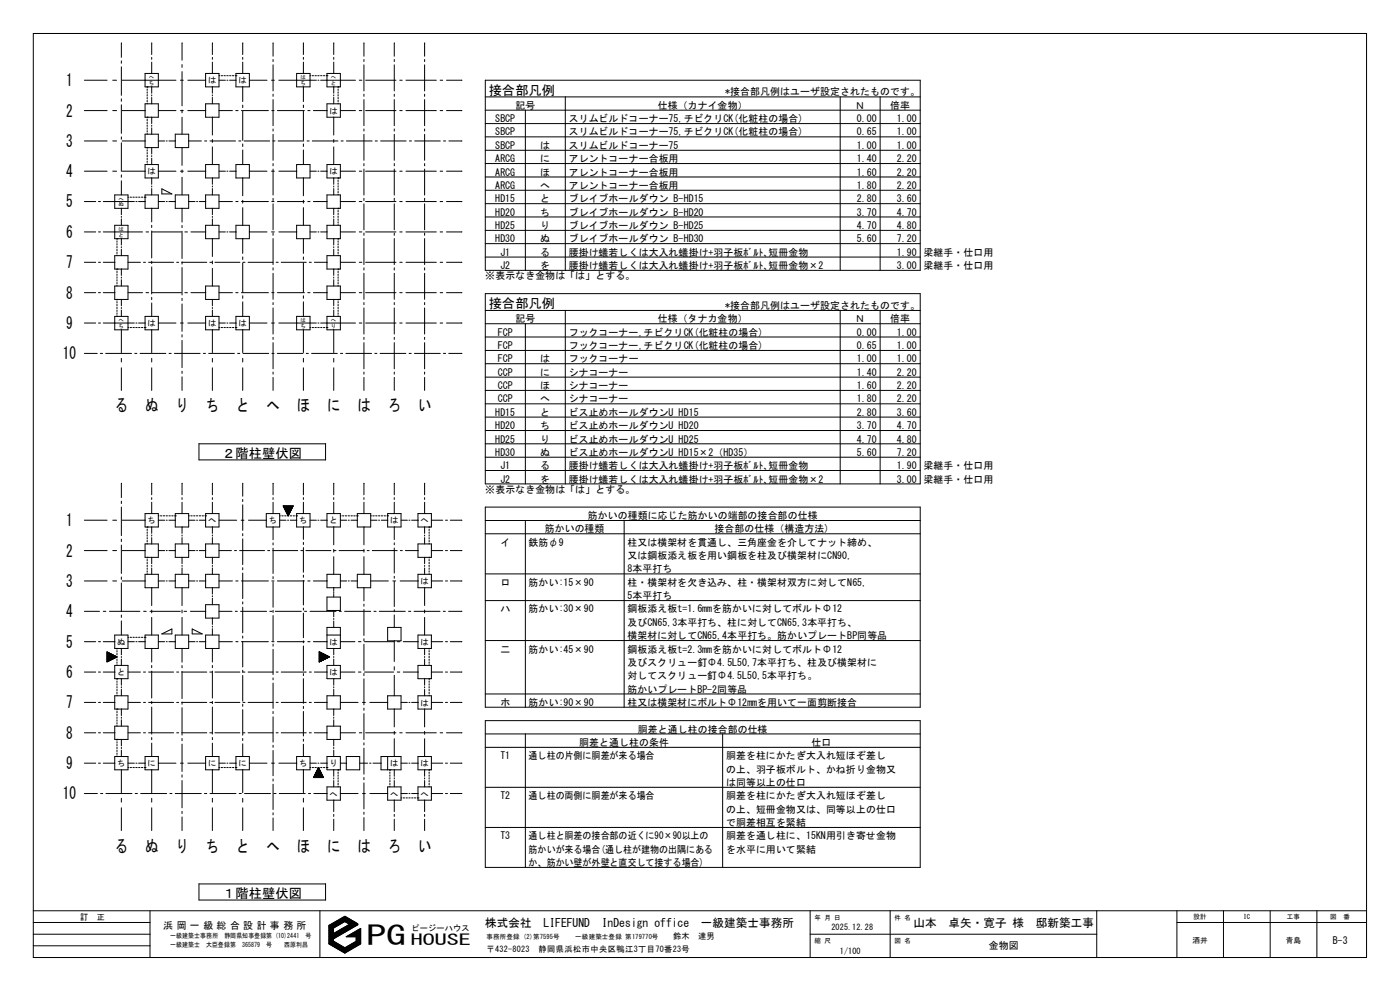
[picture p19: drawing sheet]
<svg xmlns="http://www.w3.org/2000/svg" width="420mm" height="297mm" viewBox="0 0 420 297" stroke-linecap="round" stroke-linejoin="round" font-family="sans-serif">
<defs><g id="words">
<text font-size="8" x="109.9" y="283.2">PG</text>
<g font-size="5">
<text x="19.8" y="25.8">1</text>
<text x="19.8" y="34.9">2</text>
<text x="19.8" y="44">3</text>
<text x="19.8" y="53.1">4</text>
<text x="19.8" y="62.2">5</text>
<text x="19.8" y="71.3">6</text>
<text x="19.8" y="80.4">7</text>
<text x="19.8" y="89.5">8</text>
<text x="19.8" y="98.6">9</text>
<text x="18.8" y="107.7">10</text>
<text x="34.5" y="123.3">る</text>
<text x="43.6" y="123.3">ぬ</text>
<text x="52.7" y="123.3">り</text>
<text x="61.8" y="123.3">ち</text>
<text x="70.9" y="123.3">と</text>
<text x="79.9" y="123.3">へ</text>
<text x="89" y="123.3">ほ</text>
<text x="98.1" y="123.3">に</text>
<text x="107.2" y="123.3">は</text>
<text x="116.3" y="123.3">ろ</text>
<text x="125.4" y="123.3">い</text>
<text x="19.8" y="157.7">1</text>
<text x="19.8" y="166.8">2</text>
<text x="19.8" y="175.9">3</text>
<text x="19.8" y="185">4</text>
<text x="19.8" y="194.1">5</text>
<text x="19.8" y="203.2">6</text>
<text x="19.8" y="212.3">7</text>
<text x="19.8" y="221.4">8</text>
<text x="19.8" y="230.5">9</text>
<text x="18.8" y="239.6">10</text>
<text x="34.5" y="255.2">る</text>
<text x="43.6" y="255.2">ぬ</text>
<text x="52.7" y="255.2">り</text>
<text x="61.8" y="255.2">ち</text>
<text x="70.9" y="255.2">と</text>
<text x="79.9" y="255.2">へ</text>
<text x="89" y="255.2">ほ</text>
<text x="98.1" y="255.2">に</text>
<text x="107.2" y="255.2">は</text>
<text x="116.3" y="255.2">ろ</text>
<text x="125.4" y="255.2">い</text>
</g>
<text font-size="4.5" x="123.3" y="283.3">HOUSE</text>
<g font-size="4">
<text x="146.6" y="28.4">接合部凡例</text>
<text x="146.6" y="92.5">接合部凡例</text>
<text x="66.7" y="137.2">２階柱壁伏図</text>
<text x="66.7" y="269.1">１階柱壁伏図</text>
</g>
<g font-size="3.5">
<text x="145.5" y="277.7">株式会社　LIFEFUND</text>
<text x="180.5" y="277.7">InDesign office　一級建築士事務所</text>
<text x="274" y="277.7">山本　卓矢・寛子 様　邸新築工事</text>
</g>
<g font-size="3">
<text x="217.6" y="28.6">*接合部凡例はユーザ設定されたものです。</text>
<text x="154.6" y="32.6">記号</text>
<text x="197.4" y="32.6">仕様（カナイ金物）</text>
<text x="256.5" y="32.6">Ｎ</text>
<text x="267" y="32.6">倍率</text>
<text x="148.6" y="36.6">SBCP</text>
<text x="148.6" y="40.6">SBCP</text>
<text x="170.6" y="36.6">スリムビルドコーナー75,チビクリCK(化粧柱の場合)</text>
<text x="170.6" y="40.6">スリムビルドコーナー75,チビクリCK(化粧柱の場合)</text>
<text x="257.1" y="36.6">0.00</text>
<text x="257.1" y="40.6">0.65</text>
<text x="269.1" y="36.6">1.00</text>
<text x="269.1" y="40.6">1.00</text>
<text x="148.6" y="44.6">SBCP</text>
<text x="162.1" y="44.6">は</text>
<text x="170.6" y="44.6">スリムビルドコーナー75</text>
<text x="257" y="44.6">1.00</text>
<text x="269.1" y="44.6">1.00</text>
<text x="148.6" y="48.6">ARCG</text>
<text x="148.6" y="52.6">ARCG</text>
<text x="162.1" y="48.6">に</text>
<text x="162.1" y="52.6">ほ</text>
<text x="170.6" y="48.6">アレントコーナー合板用</text>
<text x="170.6" y="52.6">アレントコーナー合板用</text>
<text x="257" y="48.6">1.40</text>
<text x="257" y="52.6">1.60</text>
<text x="269.1" y="48.6">2.20</text>
<text x="269.1" y="52.6">2.20</text>
<text x="148.6" y="56.6">ARCG</text>
<text x="162.1" y="56.6">へ</text>
<text x="170.6" y="56.6">アレントコーナー合板用</text>
<text x="257" y="56.6">1.80</text>
<text x="269.1" y="56.6">2.20</text>
<text x="148.6" y="60.6">HD15</text>
<text x="148.6" y="64.6">HD20</text>
<text x="162.1" y="60.6">と</text>
<text x="162.1" y="64.6">ち</text>
<text x="170.6" y="60.6">ブレイブホールダウン B-HD15</text>
<text x="170.6" y="64.6">ブレイブホールダウン B-HD20</text>
<text x="257" y="60.6">2.80</text>
<text x="257" y="64.6">3.70</text>
<text x="269.1" y="60.6">3.60</text>
<text x="269.1" y="64.6">4.70</text>
<text x="148.6" y="68.6">HD25</text>
<text x="162.1" y="68.6">り</text>
<text x="170.6" y="68.6">ブレイブホールダウン B-HD25</text>
<text x="257" y="68.6">4.70</text>
<text x="269.1" y="68.6">4.80</text>
<text x="148.6" y="72.6">HD30</text>
<text x="150.1" y="76.6">J1</text>
<text x="162.1" y="72.6">ぬ</text>
<text x="162.1" y="76.6">る</text>
<text x="170.6" y="72.6">ブレイブホールダウン B-HD30</text>
<text x="170.6" y="76.6">腰掛け蟻若しくは大入れ蟻掛け+羽子板ﾎﾞﾙﾄ､短冊金物</text>
<text x="257" y="72.6">5.60</text>
<text x="269.1" y="72.6">7.20</text>
<text x="269.1" y="76.6">1.90</text>
<text x="277" y="76.6">梁継手・仕口用</text>
<text x="145.6" y="83.6">※表示なき金物は「は」とする。</text>
<text x="150.1" y="80.6">J2</text>
<text x="162.1" y="80.6">を</text>
<text x="170.6" y="80.6">腰掛け蟻若しくは大入れ蟻掛け+羽子板ﾎﾞﾙﾄ､短冊金物×2</text>
<text x="269.1" y="80.6">3.00</text>
<text x="277" y="80.6">梁継手・仕口用</text>
<text x="217.6" y="92.6">*接合部凡例はユーザ設定されたものです。</text>
<text x="149.3" y="100.6">FCP</text>
<text x="154.6" y="96.6">記号</text>
<text x="170.6" y="100.6">フックコーナー,チビクリCK(化粧柱の場合)</text>
<text x="197.4" y="96.6">仕様（タナカ金物）</text>
<text x="256.5" y="96.6">Ｎ</text>
<text x="257.1" y="100.6">0.00</text>
<text x="267" y="96.6">倍率</text>
<text x="269.1" y="100.6">1.00</text>
<text x="149.3" y="104.6">FCP</text>
<text x="170.6" y="104.6">フックコーナー,チビクリCK(化粧柱の場合)</text>
<text x="257.1" y="104.6">0.65</text>
<text x="269.1" y="104.6">1.00</text>
<text x="149.3" y="108.6">FCP</text>
<text x="149.3" y="112.6">CCP</text>
<text x="162.1" y="108.6">は</text>
<text x="162.1" y="112.6">に</text>
<text x="170.6" y="108.6">フックコーナー</text>
<text x="170.6" y="112.6">シナコーナー</text>
<text x="257" y="108.6">1.00</text>
<text x="257" y="112.6">1.40</text>
<text x="269.1" y="108.6">1.00</text>
<text x="269.1" y="112.6">2.20</text>
<text x="149.3" y="116.6">CCP</text>
<text x="162.1" y="116.6">ほ</text>
<text x="170.6" y="116.6">シナコーナー</text>
<text x="257" y="116.6">1.60</text>
<text x="269.1" y="116.6">2.20</text>
<text x="148.6" y="124.6">HD15</text>
<text x="149.3" y="120.6">CCP</text>
<text x="162.1" y="120.6">へ</text>
<text x="162.1" y="124.6">と</text>
<text x="170.6" y="120.6">シナコーナー</text>
<text x="170.6" y="124.6">ビス止めホールダウンU HD15</text>
<text x="257" y="124.6">2.80</text>
<text x="257" y="120.6">1.80</text>
<text x="269.1" y="124.6">3.60</text>
<text x="269.1" y="120.6">2.20</text>
<text x="148.6" y="128.6">HD20</text>
<text x="162.1" y="128.6">ち</text>
<text x="170.6" y="128.6">ビス止めホールダウンU HD20</text>
<text x="257" y="128.6">3.70</text>
<text x="269.1" y="128.6">4.70</text>
<text x="148.6" y="132.6">HD25</text>
<text x="148.6" y="136.6">HD30</text>
<text x="162.1" y="132.6">り</text>
<text x="162.1" y="136.6">ぬ</text>
<text x="170.6" y="132.6">ビス止めホールダウンU HD25</text>
<text x="170.6" y="136.6">ビス止めホールダウンU HD15×2（HD35）</text>
<text x="257" y="132.6">4.70</text>
<text x="257" y="136.6">5.60</text>
<text x="269.1" y="132.6">4.80</text>
<text x="269.1" y="136.6">7.20</text>
<text x="150.1" y="140.6">J1</text>
<text x="162.1" y="140.6">る</text>
<text x="170.6" y="140.6">腰掛け蟻若しくは大入れ蟻掛け+羽子板ﾎﾞﾙﾄ､短冊金物</text>
<text x="269.1" y="140.6">1.90</text>
<text x="277" y="140.6">梁継手・仕口用</text>
<text x="145.6" y="147.6">※表示なき金物は「は」とする。</text>
<text x="150.1" y="144.6">J2</text>
<text x="162.1" y="144.6">を</text>
<text x="170.6" y="144.6">腰掛け蟻若しくは大入れ蟻掛け+羽子板ﾎﾞﾙﾄ､短冊金物×2</text>
<text x="269.1" y="144.6">3.00</text>
<text x="277" y="144.6">梁継手・仕口用</text>
<text x="176.4" y="155.6">筋かいの種類に応じた筋かいの端部の接合部の仕様</text>
<text x="163.4" y="159.6">筋かいの種類</text>
<text x="214.4" y="159.6">接合部の仕様（構造方法)</text>
<text x="150.1" y="163.6">イ</text>
<text x="158.6" y="163.6">鉄筋φ9</text>
<text x="188.2" y="163.6">柱又は横架材を貫通し、三角座金を介してナット締め、</text>
<text x="188.2" y="167.6">又は鋼板添え板を用い鋼板を柱及び横架材にCN90,</text>
<text x="188.2" y="171.6">8本平打ち</text>
<text x="150.1" y="175.6">ロ</text>
<text x="158.6" y="175.6">筋かい:15×90</text>
<text x="188.2" y="175.6">柱・横架材を欠き込み、柱・横架材双方に対してN65,</text>
<text x="188.2" y="179.6">5本平打ち</text>
<text x="150.1" y="183.6">ハ</text>
<text x="158.6" y="183.6">筋かい:30×90</text>
<text x="188.2" y="183.6">鋼板添え板t=1.6mmを筋かいに対してボルトΦ12</text>
<text x="188.2" y="187.6">及びCN65,3本平打ち、柱に対してCN65,3本平打ち、</text>
<text x="188.2" y="191.6">横架材に対してCN65,4本平打ち。筋かいプレートBP同等品</text>
<text x="150.1" y="195.6">二</text>
<text x="158.6" y="195.6">筋かい:45×90</text>
<text x="188.2" y="195.6">鋼板添え板t=2.3mmを筋かいに対してボルトΦ12</text>
<text x="188.2" y="199.6">及びスクリュー釘Φ4.5L50,7本平打ち、柱及び横架材に</text>
<text x="188.2" y="203.6">対してスクリュー釘Φ4.5L50,5本平打ち。</text>
<text x="188.2" y="207.6">筋かいプレートBP-2同等品</text>
<text x="150.1" y="211.6">ホ</text>
<text x="158.6" y="211.6">筋かい:90×90</text>
<text x="188.2" y="211.6">柱又は横架材にボルトΦ12mmを用いて一面剪断接合</text>
<text x="191.3" y="219.6">胴差と通し柱の接合部の仕様</text>
<text x="150.1" y="227.6">T1</text>
<text x="158.6" y="227.6">通し柱の片側に胴差が来る場合</text>
<text x="173.7" y="223.6">胴差と通し柱の条件</text>
<text x="217.8" y="227.6">胴差を柱にかたぎ大入れ短ほぞ差し</text>
<text x="243.4" y="223.6">仕口</text>
<text x="217.8" y="231.6">の上、羽子板ボルト、かね折り金物又</text>
<text x="150.1" y="239.6">T2</text>
<text x="158.6" y="239.6">通し柱の両側に胴差が来る場合</text>
<text x="217.8" y="235.6">は同等以上の仕口</text>
<text x="217.8" y="239.6">胴差を柱にかたぎ大入れ短ほぞ差し</text>
<text x="217.8" y="243.5">の上、短冊金物又は、同等以上の仕口</text>
<text x="150.1" y="251.5">T3</text>
<text x="158.6" y="251.5">通し柱と胴差の接合部の近くに90×90以上の</text>
<text x="217.8" y="247.6">で胴差相互を緊結</text>
<text x="217.8" y="251.5">胴差を通し柱に、15KN用引き寄せ金物</text>
<text x="158.6" y="255.6">筋かいが来る場合(通し柱が建物の出隅にある</text>
<text x="217.8" y="255.6">を水平に用いて緊結</text>
<text x="158.6" y="259.5">か、筋かい壁が外壁と直交して接する場合)</text>
<text x="49" y="278.3">浜 岡 一 級 総 合 設 計 事 務 所</text>
<text x="296.6" y="284.6">金物図</text>
<text x="399.8" y="282.8">B-3</text>
</g>
<g font-size="2.5">
<text x="62.4" y="24.9">は</text>
<text x="71.5" y="24.9">は</text>
<text x="98.8" y="34">は</text>
<text x="44.2" y="52.2">は</text>
<text x="98.8" y="52.2">は</text>
<text x="44.2" y="97.8">は</text>
<text x="62.4" y="97.8">は</text>
<text x="71.5" y="97.8">は</text>
<text x="44.2" y="156.8">ち</text>
<text x="62.4" y="156.8">へ</text>
<text x="80.6" y="156.8">ち</text>
<text x="89.7" y="156.8">ち</text>
<text x="98.8" y="156.8">と</text>
<text x="117.1" y="156.8">は</text>
<text x="126.2" y="156.8">へ</text>
<text x="126.2" y="175.1">は</text>
<text x="35.1" y="193.2">ぬ</text>
<text x="98.8" y="193.2">は</text>
<text x="126.2" y="193.2">は</text>
<text x="35.1" y="202.4">と</text>
<text x="98.8" y="202.4">は</text>
<text x="126.2" y="211.5">は</text>
<text x="35.1" y="229.7">ち</text>
<text x="44.2" y="229.7">に</text>
<text x="62.4" y="229.7">に</text>
<text x="71.5" y="229.7">に</text>
<text x="89.7" y="229.7">ち</text>
<text x="98.8" y="229.7">り</text>
<text x="117.1" y="229.7">は</text>
<text x="126.2" y="229.7">は</text>
<text x="98.8" y="238.8">へ</text>
<text x="117.1" y="238.8">へ</text>
<text x="126.2" y="238.8">へ</text>
<text x="24" y="275.6">訂　正</text>
<text x="123.5" y="279.1">ピージーハウス</text>
<text x="202" y="281.3">鈴木　達男</text>
<text x="249.4" y="278.9">2025.12.28</text>
<text x="146" y="285.2">〒432-8023　静岡県浜松市中央区鴨江3丁目70番23号</text>
<text x="251.9" y="285.9">1/100</text>
</g>
<g font-size="2.3">
<text x="357.8" y="282.5">酒井</text>
<text x="385.7" y="282.5">青島</text>
</g>
<g font-size="2">
<text x="244.3" y="275.6">年 月 日</text>
<text x="268.3" y="275.6">件 名</text>
<text x="358.1" y="275.4">設計</text>
<text x="373" y="275.4">IC</text>
<text x="386" y="275.4">工事</text>
<text x="399" y="275.4">図　番</text>
<text x="51.1" y="281">一級建築士事務所　静岡県知事登録第 (10)2441　号</text>
<text x="146" y="281.3">事務所登録 (2)第7595号</text>
<text x="172.6" y="281.3">一級建築士登録 第179770号</text>
<text x="51" y="283.8">一級建築士　大臣登録第　365879　号　　西原利昌</text>
<text x="244.3" y="282.6">縮 尺</text>
<text x="268.3" y="282.6">図 名</text>
</g>
<g font-size="1.7">
<text x="44.7" y="23.8">へ</text>
<text x="90.2" y="23.8">は</text>
<text x="99.3" y="23.8">へ</text>
<text x="44.7" y="25.5">ち</text>
<text x="90.2" y="25.5">ち</text>
<text x="99.3" y="25.5">と</text>
<text x="35.6" y="60.2">へ</text>
<text x="35.6" y="61.8">ぬ</text>
<text x="35.6" y="69.3">は</text>
<text x="35.6" y="70.9">と</text>
<text x="35.6" y="96.6">へ</text>
<text x="35.6" y="98.3">ち</text>
<text x="90.2" y="96.6">は</text>
<text x="90.2" y="98.3">ち</text>
<text x="99.3" y="96.6">へ</text>
<text x="99.3" y="98.3">り</text>
</g>
</g></defs>
<g fill="none" stroke="#000" stroke-width=".3">
<path d="M10 10h400v277h-400zM36.4 18.2v.8M36.4 12.9v4.3M45.5 12.9v3.4M45.5 17.2v.6M45.5 18.6v3.4M45.5 12.9h.1M54.6 19.3v.9M54.7 12.9l-.1 5.1M63.7 12.9v3.4M63.7 17.2v.6M63.7 18.6v3.4"/>
<path d="M63.7 12.9h.1M72.8 12.9v3.4M72.8 17.2v.6M72.8 18.6v3.4M72.8 12.9h.1M81.9 17.8v.7M81.9 19.4v7.9M82 12.9l-.1 3.9M91 12.9v3.4M91 17.2v.6M91 18.6v3.4M91 12.9h.1"/>
<path d="M100.1 17.2v.6M100.1 18.6v3.4M100.2 12.9l-.1 3.4M109.2 12.9v3.9M109.2 17.8v.7M109.2 19.4v7.9M109.2 12.9h.1M118.3 17.8v.7M118.3 19.4v7.9M118.3 12.9v3.9M127.4 17.8v.7M127.4 19.4v7.9"/>
<path d="M127.4 12.9v3.9M25.3 24h6.8M25.3 33.1h6.8M33.8 24h1.2M33.8 33.1h1.2M36.4 20v8.6M36.4 29.6v.8M36.4 31.4v8.6M36.7 24h16.1M36.7 33.1h6.9M43.5 31.1h4v4h-4zM43.5 22h4v4h-4z"/>
<path d="M44.2 35.1h.1M44.2 26h.1M44.2 26v.2M44.2 26.7v.4M44.2 27.5v.4M44.2 28.4v.4M44.2 29.2v.4M44.2 30.1v.4M44.2 30.9v.2M44.2 35.1v.2M44.2 35.8v.4M44.2 36.6v.4"/>
<path d="M44.2 37.5v.4M44.2 38.3v.4M44.2 39.2v.4M45.5 26v1.9M45.5 28.4v.3M45.5 29.2v1.9M45.5 35.1v1.9M45.5 37.5v.3M45.5 38.3v1.9M47.5 33.1h5.3M54.1 24h.9M54.1 33.1h.9"/>
<path d="M54.6 21.5v10.2M54.6 33v.8M54.6 35.1v5.1M56.3 24h5.4M56.3 33.1h5.4M61.7 31.1h4v4h-4zM61.7 22h4v4h-4zM63.7 26v1.9M63.7 28.4v.3M63.7 29.2v1.9M63.7 35.1v5.4M65.7 24h1.9"/>
<path d="M65.7 33.1h4M65.7 22.7h.2M66.3 22.7h.5M67.2 22.7h.4M68 22.7h.5M68.1 24h.3M68.9 24h1.9M68.9 22.7h.4M69.7 22.7h.4M70.6 22.7h.2M70.7 33.1h.7M70.8 22.7h.1"/>
<path d="M70.8 22h4v4h-4zM72.4 33.1h8.1M72.8 26v4.4M72.8 31.5v.8M72.8 33.3v8.8M74.8 24h5.3M81.4 24h.9M81.5 33.1h.7M81.9 28.2v.7M81.9 29.8v7.9M81.9 38.7v.6M83.2 33.1h8.1"/>
<path d="M83.7 24h11.2M89 22h4v4h-4zM91 26v4.4M91 31.5v.8M91 33.3v8.8M92.3 33.1h.7M93 22.7h.2M93.6 22.7h.5M94 33.1h4.1M94.5 22.7h.4M95.3 22.7h.5M95.4 24h.3"/>
<path d="M96.2 24h10.4M96.2 22.7h.4M97 22.7h.5M97.9 22.7h.2M98.1 22.7h.1M98.1 31.1h4v4h-4zM98.1 22h4v4h-4zM100.1 26v1.9M100.1 28.4v.3M100.1 29.2v1.9M100.1 35.1v5.4M101.4 26h.1"/>
<path d="M101.4 26v.2M101.4 26.7v.4M101.4 27.5v.4M101.4 28.4v.4M101.4 29.2v.4M101.4 30.1v.4M101.4 30.9v.2M102.1 33.1h4.5M107.8 24h.7M107.8 33.1h.7M109.2 28.2v.7M109.2 29.8v7.9"/>
<path d="M109.2 38.7v.6M109.7 24h9.1M109.7 33.1h9.1M118.3 28.2v.7M118.3 29.8v7.9M118.3 38.7v.6M119.9 24h.7M119.9 33.1h.7M121.8 24h9.1M121.8 33.1h9.1M127.4 28.2v.7M127.4 29.8v7.9"/>
<path d="M127.4 38.7v.6M132 24h.8M132 33.1h.8M133.9 24h4.7M133.9 33.1h4.7M145.6 24h130.5v57h-130.5zM145.6 29h130.5M145.6 33h130.5M145.6 37h130.5M157.6 33v48M169.6 29v52M252.1 29v52"/>
<path d="M264 29v52M25.3 51.3h6.8M25.3 42.2h6.8M33.8 51.3h1.2M33.8 42.2h1.2M34.4 58.4h4v4h-4zM36.4 41v.7M36.4 42.8v8.6M36.4 52.4v.7M36.4 54.2v4.2M36.7 51.3h6.9M36.7 42.2h6.9"/>
<path d="M38.4 59.1h.2M39 59.1h.5M39.9 59.1h.4M40.7 59.1h.4M41.6 59.1h.4M42.4 59.1h.4M43.3 59.1h.2M43.5 59.1h.1M43.5 58.4h4v4h-4zM43.5 49.3h4v4h-4zM43.5 40.2h4v4h-4zM44.2 44.2h.1"/>
<path d="M44.2 40v.2M44.2 44.2v.2M44.2 44.9v.4M44.2 45.7v.4M44.2 46.6v.4M44.2 47.4v.4M44.2 48.3v.4M44.2 49.1v.2M45.5 44.2v1.9M45.5 46.7v.2M45.5 47.4v1.9M45.5 53.3v1.9"/>
<path d="M45.5 55.8v.2M45.5 56.5v1.9M47.5 51.3h5.3M47.5 42.2h1.9M48.6 56.6l3 1.5h-3zM49.9 42.2h.3M50.7 42.2h1.9M52.6 58.4h4v4h-4zM52.6 40.2h4v4h-4zM54.1 51.3h.9M54.6 44.2v5.4M54.6 50.9v.9"/>
<path d="M54.6 53.1v5.3M56.3 51.3h5.4M56.6 42.2h3.8M61.4 42.2h.6M61.7 58.4h4v4h-4zM61.7 49.3h4v4h-4zM63 42.2h7.7M63.7 41.8v.9M63.7 44v5.3M63.7 53.3v1.9M63.7 55.8v.2M63.7 56.5v1.9"/>
<path d="M65.7 51.3h1.9M68.1 51.3h.3M68.9 51.3h1.9M70.8 49.3h4v4h-4zM71.6 42.2h.7M72.8 43.1v.8M72.8 45v4.3M72.8 53.3v5.4M73.2 42.2h7.7M74.8 51.3h5.3M81.4 51.3h.9M81.9 42.2h.6"/>
<path d="M81.9 40.3v7.7M81.9 49v.7M81.9 50.7v7.8M81.9 59.4v.7M83.4 42.2h7.7M83.7 51.3h5.3M89 49.3h4v4h-4zM91 43.1v.8M91 45v4.3M91 53.3v5.4M92.1 42.2h.7M93 51.3h1.9"/>
<path d="M93.7 42.2h7.7M95.4 51.3h.3M96.2 51.3h1.9M98.1 58.4h4v4h-4zM98.1 49.3h4v4h-4zM100.1 41.8v.9M100.1 44v5.3M100.1 53.3v1.9M100.1 55.8v.2M100.1 56.5v1.9M101.4 53.3h.1M101.4 53.3v.3"/>
<path d="M101.4 54v.4M101.4 54.8v.4M101.4 55.7v.4M101.4 56.5v.4M101.4 57.4v.4M101.4 58.2v.2M102.1 51.3h4.5M102.3 42.2h.7M103.9 42.2h7.7M107.8 51.3h.7M109.2 40.3v7.7M109.2 49v.7"/>
<path d="M109.2 50.7v7.8M109.2 59.4v.7M109.7 51.3h9.1M112.6 42.2h.6M114.2 42.2h7.6M118.3 40.3v7.7M118.3 49v.7M118.3 50.7v7.8M118.3 59.4v.7M119.9 51.3h.7M121.8 51.3h9.1M122.8 42.2h.6"/>
<path d="M124.4 42.2h7.7M127.4 40.3v7.7M127.4 49v.7M127.4 50.7v7.8M127.4 59.4v.7M132 51.3h.8M133.1 42.2h.6M133.9 51.3h4.7M134.7 42.2h3.9M145.6 41h130.5M145.6 45h130.5M145.6 49h130.5"/>
<path d="M145.6 53h130.5M145.6 57h130.5M25.3 78.6h3.4M25.3 69.5h3.4M25.3 60.4h3.4M29.5 78.6h.6M29.5 69.5h.6M29.5 60.4h.6M31 78.6h3.5M31 69.5h11.8M31 60.4h9.3M34.4 76.6h4v4h-4z"/>
<path d="M34.4 67.5h4v4h-4zM35.1 71.5h.1M35.1 71.5v.3M35.1 72.2v.4M35.1 73v.4M35.1 73.9v.4M35.1 74.7v.4M35.1 75.6v.4M35.1 76.4v.2M36.4 62.4v1.9M36.4 64.9v.3M36.4 65.6v1.9"/>
<path d="M36.4 71.5v1.9M36.4 74v.3M36.4 74.7v1.9M38.4 78.6h3.7M40.8 60.4h.3M41.6 60.4h2M43.1 78.6h.5M43.8 69.5h.8M44.6 78.6h7.5M45.5 62.4v4.1M45.5 67.5v.7M45.5 69.2v8.1"/>
<path d="M45.5 78.3v.7M45.6 69.5h8.8M47.5 60.4h1.9M49.9 60.4h.3M50.7 60.4h1.9M53 78.6h.6M54.5 78.6h7.5M54.6 62.4v4.1M54.6 67.6v.6M54.6 69.3v8.2M54.6 78.5v.7M55.5 69.5h.7"/>
<path d="M56.6 60.4h1.9M57.3 69.5h4.4M59 60.4h.3M59.8 60.4h1.9M61.7 67.5h4v4h-4zM62.9 78.6h.6M63.7 62.4v1.9M63.7 64.9v.3M63.7 65.6v1.9M63.7 71.5v5.4M63.7 78.2v.9M64.5 78.6h7.5"/>
<path d="M65.7 69.5h1.9M65.7 60.4h4M68.1 69.5h.3M68.9 69.5h1.9M70.7 60.4h.7M70.8 67.5h4v4h-4zM72.4 60.4h8.1M72.8 60v.9M72.8 62.2v5.3M72.8 71.5v4.4M72.8 77v.8M72.8 78.8v8.8"/>
<path d="M72.9 78.6h.6M74.4 78.6h7.5M74.8 69.5h5.3M81.4 69.5h.9M81.5 60.4h.7M81.9 61.1v7.8M81.9 69.8v.7M81.9 71.5v7.8M82.8 78.6h.6M83.2 60.4h8.1M83.7 69.5h5.3M84.4 78.6h7.5"/>
<path d="M89 67.5h4v4h-4zM91 60v.9M91 62.2v5.3M91 71.5v4.4M91 77v.8M91 78.8v8.8M92.3 60.4h.7M92.8 78.6h.6M93 69.5h1.9M94 60.4h4.1M94.3 78.6h3.8M95.4 69.5h.3"/>
<path d="M96.2 69.5h1.9M98.1 76.6h4v4h-4zM98.1 67.5h4v4h-4zM100.1 62.4v1.9M100.1 64.9v.3M100.1 65.6v1.9M100.1 71.5v1.9M100.1 74v.3M100.1 74.7v1.9M101.4 71.5h.1M101.4 62.4h.1M101.4 62.4v.3"/>
<path d="M101.4 63.1v.4M101.4 63.9v.4M101.4 64.8v.4M101.4 65.6v.4M101.4 66.5v.4M101.4 67.3v.2M101.4 71.5v.3M101.4 72.2v.4M101.4 73v.4M101.4 73.9v.4M101.4 74.7v.4M101.4 75.6v.4"/>
<path d="M101.4 76.4v.2M102.1 78.6h4.5M102.1 69.5h4.5M102.1 60.4h4.5M107.8 78.6h.7M107.8 69.5h.7M107.8 60.4h.7M109.2 61.1v7.8M109.2 69.8v.7M109.2 71.5v7.8M109.7 78.6h9.1M109.7 69.5h9.1"/>
<path d="M109.7 60.4h9.1M118.3 61.1v7.8M118.3 69.8v.7M118.3 71.5v7.8M119.9 78.6h.7M119.9 69.5h.7M119.9 60.4h.7M121.8 78.6h9.1M121.8 69.5h9.1M121.8 60.4h9.1M127.4 61.1v7.8M127.4 69.8v.7"/>
<path d="M127.4 71.5v7.8M132 78.6h.8M132 69.5h.8M132 60.4h.8M133.9 78.6h4.7M133.9 69.5h4.7M133.9 60.4h4.7M145.6 61h130.5M145.6 65h130.5M145.6 69h130.5M145.6 73h130.5M145.6 77h130.5"/>
<path d="M25.3 96.8h3.4M25.3 87.7h3.4M29.5 96.8h.6M29.5 87.7h.6M31 96.8h9.3M31 87.7h3.5M34.4 94.8h4v4h-4zM34.4 85.7h4v4h-4zM35.1 80.6h.1M35.1 89.7h.1M35.1 80.6v.3M35.1 81.3v.4"/>
<path d="M35.1 82.1v.4M35.1 83v.4M35.1 83.8v.4M35.1 84.7v.4M35.1 85.5v.2M35.1 89.7v.3M35.1 90.4v.4M35.1 91.2v.5M35.1 92.1v.4M35.1 92.9v.4M35.1 93.8v.4M35.1 94.6v.2"/>
<path d="M36.4 80.6v1.9M36.4 83.1v.3M36.4 83.8v1.9M36.4 89.7v2M36.4 92.2v.3M36.4 92.9v1.9M36.4 98.8v6.9M38.4 87.7h4.4M38.4 98.2h.2M39 98.2h.5M39.9 98.2h.4M40.7 98.2h.4"/>
<path d="M40.8 96.8h.3M41.6 96.8h2M41.6 98.2h.4M42.4 98.2h.4M43.3 98.2h.2M43.5 98.2h.1M43.5 94.8h4v4h-4zM43.8 87.7h.8M45.5 80v8.1M45.5 89.1v.7M45.5 90.8v4M45.5 98.8v6.9"/>
<path d="M45.6 87.7h8.8M47.5 96.8h5.3M54.1 96.8h.9M54.6 80.2v8.2M54.6 89.4v.7M54.6 91.1v8.2M55.5 87.7h.7M56.3 96.8h5.4M57.3 87.7h4.4M61.7 94.8h4v4h-4zM61.7 85.7h4v4h-4zM63.7 80.4v5.3"/>
<path d="M63.7 89.7v2M63.7 92.2v.3M63.7 92.9v1.9M63.7 98.8v6.9M65.7 96.8h1.9M65.7 87.7h4M65.7 98.2h.2M66.3 98.2h.5M67.2 98.2h.4M68 98.2h.5M68.1 96.8h.3M68.9 96.8h1.9"/>
<path d="M68.9 98.2h.4M69.7 98.2h.4M70.6 98.2h.2M70.7 87.7h.7M70.8 98.2h.1M70.8 94.8h4v4h-4zM72.4 87.7h8.1M72.8 88.6v.8M72.8 90.5v4.3M72.8 98.8v6.9M74.8 96.8h5.3M81.4 96.8h.9"/>
<path d="M81.5 87.7h.7M81.9 80.3v.6M81.9 81.9v7.8M81.9 90.7v.6M81.9 92.3v7.8M83.2 87.7h8.1M83.7 96.8h11.2M89 94.8h4v4h-4zM91 88.6v.8M91 90.5v4.3M91 98.8v6.9M92.3 87.7h.7"/>
<path d="M93 98.2h.2M93.6 98.2h.5M94 87.7h4.1M94.5 98.2h.4M95.3 98.2h.5M95.4 96.8h.3M96.2 96.8h10.4M96.2 98.2h.4M97 98.2h.5M97.9 98.2h.2M98.1 98.2h.1M98.1 94.8h4v4h-4z"/>
<path d="M98.1 85.7h4v4h-4zM100.1 80.6v1.9M100.1 83.1v.3M100.1 83.8v1.9M100.1 89.7v2M100.1 92.2v.3M100.1 92.9v1.9M100.1 98.8v6.9M101.4 80.6h.1M101.4 89.7h.1M101.4 80.6v.3M101.4 81.3v.4"/>
<path d="M101.4 82.1v.4M101.4 83v.4M101.4 83.8v.4M101.4 84.7v.4M101.4 85.5v.2M101.4 89.7v.3M101.4 90.4v.4M101.4 91.2v.5M101.4 92.1v.4M101.4 92.9v.4M101.4 93.8v.4M101.4 94.6v.2"/>
<path d="M102.1 87.7h4.5M107.8 96.8h.7M107.8 87.7h.7M109.2 80.3v.6M109.2 81.9v7.8M109.2 90.7v.6M109.2 92.3v7.8M109.7 96.8h9.1M109.7 87.7h9.1M118.3 80.3v.6M118.3 81.9v7.8M118.3 90.7v.6"/>
<path d="M118.3 92.3v7.8M119.9 96.8h.7M119.9 87.7h.7M121.8 96.8h9.1M121.8 87.7h9.1M127.4 80.3v.6M127.4 81.9v7.8M127.4 90.7v.6M127.4 92.3v7.8M132 96.8h.8M132 87.7h.8M133.9 96.8h4.7"/>
<path d="M133.9 87.7h4.7M145.6 88h130.5v57h-130.5zM145.6 93h130.5M145.6 97h130.5M157.6 97v48M169.6 93v52M252.1 93v52M264 93v52M25.3 105.9h3.9M30.1 105.9h.7M31.7 105.9h7.8M36.4 107.4v1.1"/>
<path d="M36.4 110.2v6.8M40.4 105.9h.7M42 105.9h7.7M45.5 107.4v1.1M45.5 110.2v6.8M50.7 105.9h.7M52.3 105.9h7.7M54.6 100.3v.7M54.6 102v8.2M54.6 111.3v.6M54.6 112.9v4.1M61 105.9h.6"/>
<path d="M62.6 105.9h7.7M63.7 107.4v1.1M63.7 110.2v6.8M71.3 105.9h.6M72.8 107.4v1.1M72.8 110.2v6.8M72.9 105.9h7.7M81.6 105.9h.6M81.9 101.1v.6M81.9 102.7v7.8M81.9 111.5v.6M81.9 113.1v3.9"/>
<path d="M83.2 105.9h7.7M91 107.4v1.1M91 110.2v6.8M91.9 105.9h.6M93.5 105.9h7.7M100.1 107.4v1.1M100.1 110.2v6.8M102.2 105.9h.6M103.8 105.9h7.7M109.2 101.1v.6M109.2 102.7v7.8M109.2 111.5v.6"/>
<path d="M109.2 113.1v3.9M112.4 105.9h.7M114 105.9h7.8M118.3 101.1v.6M118.3 102.7v7.8M118.3 111.5v.6M118.3 113.1v3.9M122.7 105.9h.7M124.3 105.9h7.8M127.4 101.1v.6M127.4 102.7v7.8M127.4 111.5v.6"/>
<path d="M127.4 113.1v3.9M133 105.9h.7M134.6 105.9h4M145.6 101h130.5M145.6 105h130.5M145.6 109h130.5M145.6 113h130.5M145.6 117h130.5M59.7 133h38M59.7 133v4.8h38M97.7 133v4.8M145.6 121h130.5"/>
<path d="M145.6 125h130.5M145.6 129h130.5M145.6 133h130.5M145.6 137h130.5M25.3 155.9h6.8M33.8 155.9h1.2M36.4 150.2v.7M36.4 152v8.5M36.4 144.9v4.2M36.7 155.9h6.9M43.5 153.9h4v4h-4zM44.2 157.9h.1"/>
<path d="M44.2 157.9v.3M44.2 158.6v.4M44.2 159.4v.5M45.5 144.9h.1M45.5 144.9v3.4M45.5 149.1v.6M45.5 150.5v3.4M45.5 157.9v2M47.5 155.9h1.9M47.5 154.6h.2M48.1 154.6h.5M49 154.6h.4"/>
<path d="M49.8 154.6h.4M49.9 155.9h.3M50.7 155.9h1.9M50.7 154.6h.4M51.5 154.6h.4M52.4 154.6h.2M52.6 154.6h.1M52.6 153.9h4v4h-4zM54.6 149.1v.6M54.6 150.5v3.4M54.6 157.9v2M54.7 144.9l-.1 3.4"/>
<path d="M56.6 155.9h1.9M56.6 154.6h.2M57.2 154.6h.5M58.1 154.6h.4M58.9 154.6h.5M59 155.9h.3M59.8 155.9h1.9M59.8 154.6h.4M60.6 154.6h.4M61.5 154.6h.2M61.7 154.6h.1M61.7 153.9h4v4h-4z"/>
<path d="M63.7 144.9h.1M63.7 144.9v3.4M63.7 149.1v.6M63.7 150.5v3.4M63.7 157.9v2M65.7 155.9h5.3M72.3 155.9h.9M72.8 144.9h.1M72.8 144.9v3.8M72.8 149.7v.6M72.8 151.3v7.7M72.8 159.9v.7"/>
<path d="M74.5 155.9h5.4M79.9 153.9h4v4h-4zM81.9 149.1v.6M81.9 150.5v3.4M81.9 157.9v3.9M82 144.9l-.1 3.4M83.9 155.9h1.9M83.9 154.6h.2M84.5 154.6h.5M85 151.6h3l-1.6 3zM85 151.6h2.9M85 151.8h2.9"/>
<path d="M85 151.7h2.9M85.1 152h2.7M85.2 152.1h2.5M85.3 152.3h2.3M85.3 152.4h2.2M85.4 154.6h.4M85.4 152.5h2.1M85.4 152.4h2.1M85.4 152.6h2.1M85.5 152.7h1.9M85.6 152.8h1.7M85.6 152.9h1.7"/>
<path d="M85.6 153h1.6M85.7 153.1h1.5M85.8 153.4h1.3M85.8 153.3h1.3M85.9 153.4h1.1M85.9 153.5h1.1M85.9 153.6h1.1M86 153.7h.9M86.1 154h.7M86.1 153.9h.7M86.1 154h.6M86.2 154.1h.5"/>
<path d="M86.2 154.6h.5M86.2 154.2h.5M86.3 155.9h.3M86.3 154.3h.3M86.4 154.5h.1M86.4 154.4h.1M86.9 153.8h-.8M87.1 155.9h1.9M87.1 154.6h.4M87.2 153.2h-1.4M87.8 151.8l-2.7 .1M87.9 154.6h.4"/>
<path d="M88.8 154.6h.2M89 154.6h.1M89 153.9h4v4h-4zM91 144.9h.1M91 144.9v3.4M91 149.1v.6M91 150.5v3.4M91 157.9v3.8M93 155.9h1.9M95.4 155.9h.3M96.2 155.9h1.9M98.1 153.9h4v4h-4z"/>
<path d="M100.1 149.1v.6M100.1 150.5v3.4M100.1 157.9v5.4M100.2 144.9l-.1 3.4M102.1 155.9h1.9M102.1 154.6h.2M102.7 154.6h.5M103.6 154.6h.4M104.4 154.6h.5M104.5 155.9h.3M105.3 155.9h1.9M105.3 154.6h.4"/>
<path d="M106.1 154.6h.5M107 154.6h.2M107.2 154.6h.1M107.2 153.9h4v4h-4zM109.2 144.9h.1M109.2 144.9v3.4M109.2 149.1v.6M109.2 150.5v3.4M109.2 157.9v5.4M111.2 155.9h1.9M111.2 154.6h.2M111.8 154.6h.5"/>
<path d="M112.7 154.6h.4M113.5 154.6h.5M113.6 155.9h.3M114.4 155.9h1.9M114.4 154.6h.4M115.2 154.6h.5M116.1 154.6h.2M116.3 154.6h.1M116.3 153.9h4v4h-4zM118.3 149.1v.6M118.3 150.5v3.4M118.3 157.9v3.8"/>
<path d="M118.3 144.9v3.4M120.3 155.9h1.9M122.7 155.9h.3M123.5 155.9h1.9M125.4 153.9h4v4h-4zM127.4 149.1v.6M127.4 150.5v3.4M127.4 157.9v2M127.4 144.9v3.4M128.7 157.9h.1M128.7 157.9v.3M128.7 158.6v.4"/>
<path d="M128.7 159.4v.5M129.4 155.9h3.4M133.6 155.9h.6M135.1 155.9h3.5M145.6 152h130.5v60h-130.5zM145.6 156h130.5M145.6 160h130.5M145.6 141h130.5M157.6 156v56M187.2 156v56M25.3 174.1h6.8M25.3 165h6.8"/>
<path d="M33.8 174.1h1.2M33.8 165h1.2M36.4 161.6v.7M36.4 163.4v8.5M36.4 172.9v.8M36.4 174.7v8.6M36.7 174.1h6.9M36.7 165h6.9M43.5 172.1h4v4h-4zM43.5 163h4v4h-4zM44.2 167h.1M44.2 160.3v.4"/>
<path d="M44.2 161.1v.4M44.2 162v.4M44.2 162.8v.2M44.2 167v.3M44.2 167.7v.4M44.2 168.5v.5M44.2 169.4v.4M44.2 170.2v.4M44.2 171.1v.4M44.2 171.9v.2M45.5 160.4v.3M45.5 161.1v1.9"/>
<path d="M45.5 167v2M45.5 169.5v.3M45.5 170.2v1.9M45.5 176.1v5.4M47.5 174.1h1.9M47.5 165h1.9M49.9 174.1h.3M49.9 165h.3M50.7 174.1h1.9M50.7 165h1.9M52.6 172.1h4v4h-4zM52.6 163h4v4h-4z"/>
<path d="M54.6 160.4v.3M54.6 161.1v1.9M54.6 167v2M54.6 169.5v.3M54.6 170.2v1.9M54.6 176.1v5.4M56.6 174.1h1.9M56.6 165h1.9M59 174.1h.3M59 165h.3M59.8 174.1h1.9M59.8 165h1.9"/>
<path d="M61.7 172.1h4v4h-4zM61.7 163h4v4h-4zM63.7 160.4v.3M63.7 161.1v1.9M63.7 167v2M63.7 169.5v.3M63.7 170.2v1.9M63.7 176.1v2M63.7 178.6v.3M63.7 179.3v1.9M65.7 174.1h4M65.7 165h3.7"/>
<path d="M70.4 165h.6M70.7 174.1h.7M71.9 165h7.5M72.4 174.1h8.1M72.8 161.5v7.7M72.8 170.1v.7M72.8 171.7v7.7M80.3 165h.6M81.5 174.1h.7M81.8 165h7.5M81.9 162.7v.6M81.9 164.3v7.6"/>
<path d="M81.9 172.8v.6M81.9 174.4v7.6M83.2 174.1h8.1M90.3 165h.5M91 162.6v.6M91 164.1v7.4M91 172.4v.6M91 173.9v7.4M91.8 165h7.5M92.3 174.1h.7M94 174.1h4.1M98.1 172.1h4v4h-4z"/>
<path d="M98.1 178.9h4v4.1h-4zM100.1 164.6v.9M100.1 166.8v5.3M100.1 176.1v1.1M100.1 177.5v.2M100.1 177.9v1M100.2 165h.6M101.7 165h7.5M102.1 174.1h1.9M104.5 174.1h.3M105.3 174.1h1.9M107.2 172.1h4v4h-4z"/>
<path d="M109.2 164.6v.9M109.2 166.8v5.3M109.2 176.1v4M110.2 165h.5M111.2 174.1h5.3M111.7 165h7.5M117.9 174.1h.8M118.3 162.7v.6M118.3 164.3v7.4M118.3 172.7v.6M118.3 174.3v7.5M120.1 174.1h5.3"/>
<path d="M120.1 165h.6M121.6 165h3.8M125.4 172.1h4v4h-4zM125.4 163h4v4h-4zM127.4 160.4v.3M127.4 161.1v1.9M127.4 167v2M127.4 169.5v.3M127.4 170.2v1.9M127.4 176.1v5.4M128.7 167h.1M128.7 160.3v.4"/>
<path d="M128.7 161.1v.4M128.7 162v.4M128.7 162.8v.2M128.7 167v.3M128.7 167.7v.4M128.7 168.5v.5M128.7 169.4v.4M128.7 170.2v.4M128.7 171.1v.4M128.7 171.9v.2M129.4 174.1h3.4M129.4 165h3.4"/>
<path d="M133.6 174.1h.6M133.6 165h.6M135.1 174.1h3.5M135.1 165h3.5M145.6 172h130.5M25.3 192.3h3.4M25.3 183.2h4.5M29.5 192.3h.6M31 192.3h3.5M31 183.2h.7M32.1 195.4l3 1.5-3 1.5zM32.2 195.5v2.8"/>
<path d="M32.3 195.5v2.7M32.4 195.5v2.7M32.5 195.6v2.6M32.6 195.6l-.1 2.6M32.6 195.7v2.4M32.7 195.7v2.4M32.8 195.7v2.3M32.9 183.2h9.1M32.9 195.8v2.2M33 195.8v2.2M33.1 195.9v2M33.2 195.9v1.9"/>
<path d="M33.3 196v1.8M33.4 196v1.7M33.5 196.1v1.6M33.6 196.1v1.5M33.7 196.2v1.4M33.8 196.2l-.1 1.4M33.8 196.3v1.2M33.9 196.3v1.2M34 196.3v1.1M34.1 196.4v1M34.2 196.4v.9M34.3 196.5v.8"/>
<path d="M34.4 199.4h4v4h-4zM34.4 190.3h4v4.1h-4zM34.4 196.6v.6M34.5 196.6v.5M34.6 196.6v.5M34.8 196.7l-.1 .4M34.9 196.8l-.1 .2M34.9 196.8v.2M35 196.8v.1M35.1 194.4h.1M35.1 194.4v.2M35.1 195v.4"/>
<path d="M35.1 195.8v.5M35.1 196.7v.4M35.1 197.5v.5M35.1 198.4v.4M35.1 199.2v.2M36.4 184.3v.7M36.4 186.1v4.2M36.4 194.4v1.9M36.4 196.8v.3M36.4 197.5v1.9M38.4 192.3h1.9M38.4 191h.2"/>
<path d="M39 191h.5M39.9 191h.4M40.7 191h.4M40.8 192.3h.3M41.6 192.3h2M41.6 191h.4M42.4 191h.4M43.1 183.2h.8M43.3 191h.2M43.5 191h.1M43.5 190.3h4v4.1h-4zM45 183.2h9.1"/>
<path d="M45.5 182.8v.9M45.5 185v5.3M45.5 194.4v4M45.5 199.4v.7M47.5 192.3h1.9M48.6 190l3-1.5v1.5zM49.9 192.3h.3M50.7 192.3h1.9M52.6 190.3h4v4.1h-4zM54.6 182.8v.9M54.6 185v5.3M54.6 194.4v4.1"/>
<path d="M54.6 199.5v.7M55.2 183.2h.8M56.6 192.3h1.9M57.1 183.2h4.6M57.7 188.5l3 1.5h-3zM59 192.3h.3M59.8 192.3h1.9M61.7 190.3h4v4.1h-4zM61.7 181.2h4v4.1h-4zM63.7 185.3v1.9M63.7 187.7v.3M63.7 188.4v1.9"/>
<path d="M63.7 194.4v4M63.7 199.4v.7M65.7 192.3h4M65.7 183.2h3.9M70.6 183.2h.6M70.7 192.3h.7M72.2 183.2h7.8M72.4 192.3h8.1M72.8 180.4v.6M72.8 182v7.7M72.8 190.6v.7M72.8 192.2v7.7"/>
<path d="M80.9 183.2h.7M81.5 192.3h.7M81.9 182.9v.7M81.9 184.5v7.6M81.9 193v.7M81.9 194.6v7.6M82.6 183.2h7.8M83.2 192.3h8.1M91 182.2v.6M91 183.8v7.3M91 192.1v.6M91 193.6v7.4"/>
<path d="M91.4 183.2h.6M92.3 192.3h.7M93 183.2h7.8M94 192.3h4.1M95.8 195.4l3 1.5-3 1.5zM95.8 195.4v3M95.9 195.5v2.8M96 195.5v2.8M96.1 195.5v2.7M96.2 195.6v2.6M96.3 195.6v2.5M96.4 195.7v2.4"/>
<path d="M96.5 195.7v2.3M96.6 195.8v2.2M96.7 195.8v2.2M96.8 195.9l-.1 2M96.9 195.9l-.1 2M96.9 196v1.8M97 196v1.7M97.1 196v1.7M97.2 196.1v1.6M97.4 196.2l-.1 1.4M97.5 196.2l-.1 1.4M97.5 196.3v1.2"/>
<path d="M97.6 196.3v1.1M97.7 196.3v1.1M97.8 196.4v1M97.9 196.4v.9M98 196.5l-.1 .8M98 196.5v.8M98.1 199.4h4v4h-4zM98.1 188h4v6.4h-4zM98.1 190.3h4M98.1 196.6v.6M98.2 196.6v.6M98.2 196.6v.5"/>
<path d="M98.3 196.6v.5M98.4 196.7v.4M98.5 196.7v.3M98.6 196.8v.2M98.7 196.8v.1M100.1 183v1.9M100.1 185.4v.3M100.1 186.1v1.9M100.1 194.4v1.9M100.1 196.8v.3M100.1 197.5v1.9M101.8 183.2h.6"/>
<path d="M102.1 192.3h4.4M103.4 183.2h7.8M107.5 192.3h.8M109.2 181.1v.6M109.2 182.7v7.8M109.2 191.4v.7M109.2 193.1v7.8M109.3 192.3h8.8M112.2 183.2h.6M113.8 183.2h7.8M116.3 188h4v4.1h-4zM118.3 182.8v.5"/>
<path d="M118.3 184.3v3.7M118.3 192.1v6.1M118.3 199.8v1M119.2 192.3h.7M121 192.3h4.4M122.6 183.2h.6M124.2 183.2h7.8M125.4 199.4h4v4h-4zM125.4 190.3h4v4.1h-4zM127.4 182.8v.9M127.4 185v5.3M127.4 194.4v1.9"/>
<path d="M127.4 196.8v.3M127.4 197.5v1.9M128.7 194.4h.1M128.7 194.4v.2M128.7 195v.4M128.7 195.8v.5M128.7 196.7v.4M128.7 197.5v.5M128.7 198.4v.4M128.7 199.2v.2M129.4 192.3h3.4M133 183.2h.6"/>
<path d="M133.6 192.3h.6M134.6 183.2h4M135.1 192.3h3.5M145.6 180h130.5M145.6 192h130.5M25.3 219.6h3.4M25.3 210.5h3.4M25.3 201.4h3.4M29.5 219.6h.6M29.5 210.5h.6M29.5 201.4h.6M31 219.6h3.5"/>
<path d="M31 210.5h3.5M31 201.4h3.5M34.4 217.6h4v4h-4zM34.4 208.5h4v4h-4zM35.1 212.5h.1M35.1 203.4h.1M35.1 203.4v.3M35.1 204.1v.4M35.1 204.9v.5M35.1 205.8v.4M35.1 206.6v.5M35.1 207.5v.4"/>
<path d="M35.1 208.3v.2M35.1 212.5v.3M35.1 213.2v.4M35.1 214v.5M35.1 214.9v.4M35.1 215.7v.5M35.1 216.6v.4M35.1 217.4v.2M36.4 203.4v2M36.4 205.8v.4M36.4 206.6v1.9M36.4 212.5v2"/>
<path d="M36.4 214.9v.4M36.4 215.7v1.9M38.4 219.6h3.7M38.4 210.5h3.7M38.4 201.4h3.7M43.1 219.6h.5M43.1 210.5h.5M43.1 201.4h.5M44.6 219.6h7.5M44.6 210.5h7.5M44.6 201.4h7.5M45.5 201.1v8.1"/>
<path d="M45.5 210.2v.7M45.5 211.9v8.1M53 219.6h.6M53 210.5h.6M53 201.4h.6M54.5 219.6h7.5M54.5 210.5h7.5M54.5 201.4h7.5M54.6 201.2v8.2M54.6 210.4v.7M54.6 212.1v8.2M62.9 219.6h.6"/>
<path d="M62.9 210.5h.6M62.9 201.4h.6M63.7 201.1v8.1M63.7 210.2v.7M63.7 211.9v8.1M64.5 219.6h7.5M64.5 210.5h7.5M64.5 201.4h7.5M72.8 200.9v.6M72.8 202.4v7.7M72.8 211.1v.6M72.8 212.7v7.6"/>
<path d="M72.9 219.6h.6M72.9 210.5h.6M72.9 201.4h.6M74.4 219.6h7.5M74.4 210.5h7.5M74.4 201.4h7.5M81.9 203.2v.6M81.9 204.7v7.6M81.9 213.2v.7M81.9 214.8v7.6M82.8 219.6h.6M82.8 210.5h.6"/>
<path d="M82.8 201.4h.6M84.4 219.6h7.5M84.4 210.5h7.5M84.4 201.4h7.5M91 201.9v.6M91 203.4v7.4M91 211.7v.6M91 213.2v7.4M92.8 219.6h.6M92.8 210.5h.6M92.8 201.4h.6M94.3 219.6h3.8"/>
<path d="M94.3 210.5h3.8M94.3 201.4h3.8M98.1 217.6h4v4h-4zM98.1 208.5h4v4h-4zM100.1 203.4v2M100.1 205.8v.4M100.1 206.6v1.9M100.1 212.5v2M100.1 214.9v.4M100.1 215.7v1.9M102.1 219.6h4.5M102.1 210.5h5.3"/>
<path d="M102.1 201.4h4.4M107.5 201.4h.8M107.8 219.6h.7M108.8 210.5h.8M109.2 201.8v.7M109.2 203.5v7.7M109.2 212.2v.7M109.2 213.9v7.8M109.3 201.4h8.8M109.7 219.6h9.1M111 210.5h5.3M116.3 208.5h4v4h-4z"/>
<path d="M118.3 202.4v6.1M118.3 212.5v5.3M118.3 219.2v.9M119.2 201.4h.7M119.9 219.6h.7M120.3 210.5h1.9M121 201.4h4.4M121.8 219.6h9.1M122.7 210.5h.3M123.5 210.5h1.9M125.4 208.5h4v4h-4zM127.4 203.4v2"/>
<path d="M127.4 205.8v.4M127.4 206.6v1.9M127.4 212.5v5.3M127.4 219.2v.9M128.7 203.4h.1M128.7 203.4v.3M128.7 204.1v.4M128.7 204.9v.5M128.7 205.8v.4M128.7 206.6v.5M128.7 207.5v.4M128.7 208.3v.2"/>
<path d="M129.4 210.5h3.4M129.4 201.4h3.4M132 219.6h.8M133.6 210.5h.6M133.6 201.4h.6M133.9 219.6h4.7M135.1 210.5h3.5M135.1 201.4h3.5M145.6 216h130.5v44h-130.5zM145.6 208h130.5M145.6 220h130.5M157.6 219.9v40.1"/>
<path d="M216.8 219.9v40.1M25.3 237.8h3.9M25.3 228.7h3.4M29.5 228.7h.6M30.2 237.8h.6M31 228.7h3.5M31.8 237.8h7.8M34.4 226.7h4v4h-4zM35.1 221.6h.1M35.1 221.6v.3M35.1 222.3v.4M35.1 223.1v.5"/>
<path d="M35.1 224v.4M35.1 224.8v.5M35.1 225.7v.4M35.1 226.5v.2M36.4 221.6v2M36.4 224v.4M36.4 224.8v1.9M36.4 230.7v6.9M36.4 239.3v1.1M38.4 228.7h1.9M38.4 230h.2M39 230h.5"/>
<path d="M39.9 230h.4M40.6 237.8h.6M40.7 230h.4M40.8 228.7h.3M41.6 228.7h2M41.6 230h.4M42.2 237.8h7.8M42.4 230h.4M43.3 230h.2M43.5 230h.1M43.5 226.7h4v4h-4zM45.5 221v.7"/>
<path d="M45.5 222.7v4M45.5 230.7v6.9M45.5 239.3v1.1M47.5 228.7h5.3M51 237.8h.6M52.6 237.8h7.8M54.1 228.7h.9M54.6 221.3v.7M54.6 223v8.2M54.6 232.2v.7M54.6 233.9v8.2M56.3 228.7h5.4"/>
<path d="M61.3 237.8h.7M61.7 226.7h4v4h-4zM63 237.8h7.8M63.7 221v.7M63.7 222.7v4M63.7 230.7v6.9M63.7 239.3v1.1M65.7 228.7h1.9M65.7 230h.2M66.3 230h.5M67.2 230h.4M68 230h.5"/>
<path d="M68.1 228.7h.3M68.9 228.7h1.9M68.9 230h.4M69.7 230h.4M70.6 230h.2M70.8 230h.1M70.8 226.7h4v4h-4zM71.8 237.8h.6M72.8 221.3v.7M72.8 222.9v3.8M72.8 230.7v6.9M72.8 239.3v1.1"/>
<path d="M73.4 237.8h7.8M74.8 228.7h5.3M81.4 228.7h.9M81.9 223.4v.6M81.9 224.9v7.6M81.9 233.5v.6M81.9 235v7.6M82.1 237.8h.7M83.7 228.7h5.3M83.8 237.8h7.8M89 226.7h4v4h-4zM91 221.5v.7"/>
<path d="M91 223.1v3.6M91 230.7v6.9M91 239.3v1.1M92.5 237.8h.7M93 228.7h1.9M93 230h.2M93.6 230h.5M94.1 232.9h2.9M94.1 237.8h4M94.1 232.9h2.8M94.2 232.7h2.7M94.2 232.8h2.7"/>
<path d="M94.3 232.5h2.5M94.4 232.4h2.3M94.4 232.3h2.3M94.4 232.2h2.2M94.5 232.2h2.1M94.5 230h.4M94.5 232.1h2.1M94.6 232h1.9M94.6 231.9h1.9M94.7 231.8h1.7M94.7 231.6l1.7 .1M94.8 231.6h1.5"/>
<path d="M94.8 231.4h1.5M94.8 231.5h1.5M94.9 231.4h1.3M94.9 231.3h1.3M95 231.2h1.1M95 231.1h1.1M95.1 231h.9M95.1 230.9h.9M95.2 230.8h.7M95.2 230.7h.7M95.3 230.5h.5M95.3 230.6h.5"/>
<path d="M95.3 230h.5M95.4 228.7h.3M95.4 230.4h.3M95.4 230.3h.3M95.5 230.2h.1M95.5 230.1h.1M95.5 230l1.5 3h-2.9zM96.2 228.7h1.9M96.2 230h.4M97 230h.5M97.9 230h.2M98.1 230h.1"/>
<path d="M98.1 226.7h4v4h-4zM98.1 235.8h4v4h-4zM100.1 221.6v2M100.1 224v.4M100.1 224.8v1.9M100.1 230.7v2M100.1 233.1v.4M100.1 233.9v1.9M100.1 239.8v3.4M101.4 230.7h.1M101.4 230.7v.3M101.4 231.4v.4"/>
<path d="M101.4 232.2v.5M101.4 233.1v.4M101.4 233.9v.5M101.4 234.8v.4M101.4 235.6v.2M102.1 237.8h5.3M102.1 228.7h.6M102.9 228.7h.1M103.2 228.7h.7M103.9 226.7h4v4h-4zM107.9 228.7h2.4M108.8 237.8h.8"/>
<path d="M109.2 222.6v.7M109.2 224.2v7.8M109.2 233v.7M109.2 234.7v7.7M110.9 228.7h.4M111 237.8h5.3M111.9 228.7h2.4M114.3 226.7h6v4h-6zM116.3 235.8h4v4h-4zM116.3 226.7v4M117 230.7h.1M117 230.7v.3"/>
<path d="M117 231.4v.4M117 232.2v.5M117 233.1v.4M117 233.9v.5M117 234.8v.4M117 235.6v.2M118.3 221.4v5.3M118.3 230.7v2M118.3 233.1v.4M118.3 233.9v1.9M118.3 239.8v3.4M120.3 237.8h1.9"/>
<path d="M120.3 228.7h1.9M120.3 239.1h.2M120.9 239.1h.5M121.8 239.1h.4M122.6 239.1h.5M122.7 237.8h.3M122.7 228.7h.3M123.5 237.8h1.9M123.5 228.7h1.9M123.5 239.1h.4M124.3 239.1h.5M125.2 239.1h.2"/>
<path d="M125.4 239.1h.1M125.4 226.7h4v4h-4zM125.4 235.8h4v4h-4zM127.4 221.4v5.3M127.4 230.7v2M127.4 233.1v.4M127.4 233.9v1.9M127.4 239.8v3.4M128.7 230.7h.1M128.7 230.7v.3M128.7 231.4v.4M128.7 232.2v.5"/>
<path d="M128.7 233.1v.4M128.7 233.9v.5M128.7 234.8v.4M128.7 235.6v.2M129.4 237.8h3.4M129.4 228.7h3.4M133.6 237.8h.6M133.6 228.7h.6M135.1 237.8h3.5M135.1 228.7h3.5M145.6 224h130.5M145.6 236h130.5"/>
<path d="M36.4 242.1v6.8M45.5 242.1v6.8M54.6 243.2v.6M54.6 244.9v4M63.7 242.1v6.8M72.8 242.1v6.8M81.9 243.6v.6M81.9 245.2v3.7M91 242.1v6.8M100.1 244.1v.6M100.1 245.5v3.4M109.2 243.4v.7"/>
<path d="M109.2 245v3.9M118.3 244.1v.6M118.3 245.5v3.4M127.4 244.1v.6M127.4 245.5v3.4M145.6 248h130.5M10 276.5h35M10 273h400M10 280h35M45 273v14M96 273v14M97.7 264.9v4.8"/>
<path d="M97.7 264.9h-38v4.8h38M98.7 277.5v5.2M98.8 277.3l-.2 .2M98.8 277.3l-.1 .2M99 277.2l-.3 .6M99.2 277l-.5 1M99.4 276.9l-.7 1.4M99.7 276.8l-1 1.7M99.9 276.7l-1.2 2.1M100 278.3l-1.3 2.4M100 278.6l-1.3 2.3M100 278.8l-1.3 2.4"/>
<path d="M100 279.1l-1.3 2.3M100 279.3l-1.3 2.4M100 279.5l-1.3 2.4M100 279.8l-1.3 2.4M100.1 276.6l-1.4 2.4M100.2 279.7l-1.5 2.7M100.3 276.4l-1.6 2.8M100.5 279.6l-1.8 3.1M100.5 276.3l-1.8 3.2M100.7 279.4l-2 3.4M100.7 276.2l-2 3.5M100.9 279.3l-2.1 3.7"/>
<path d="M100.9 276.1l-2.2 3.9M101 279.2l-2.1 3.8M101.1 275.9l-2.4 4.3M101.3 279.1l-2.3 4M101.3 275.8l-2.6 4.7M101.5 279l-1.4 2.4v.7l3.4 2M101.6 275.7l-1.4 2.4M101.7 278.8l-1.4 2.4M101.8 275.6l-1.4 2.4M101.9 278.7l-1.4 2.4M102 275.5l-1.4 2.3M102.1 278.6l-1.3 2.4"/>
<path d="M102.2 275.3l-1.4 2.4M102.3 278.5l-1.3 2.3M102.4 275.2l-1.4 2.4M102.5 278.3l-1.3 2.4M102.6 275.1l-1.4 2.4M102.7 278.2l-1.3 2.4M102.8 275l-1.4 2.4M103 278.1l-1.4 2.4M103 274.9l-1.4 2.3M103.2 278l-1.4 2.4M103.3 274.7l-1.4 2.4M103.4 277.9l-1.4 2.3"/>
<path d="M103.4 274.7l-1.3 2.3M103.5 276.2l1.4 .8-4.9 2.8M103.5 276.2l-3.5 2v1.6M103.5 274.7l3.7 2.1 .1 .4-7.1 4.1M103.5 274.7l-1.2 2.2M103.6 277.7l-1.4 2.4M103.6 274.7l-4.8 2.6M103.7 274.7l-1.2 2M103.8 274.8l-1.1 1.8M103.8 277.6l-1.4 2.4M103.8 274.9l-.9 1.6M104 274.9l-.9 1.5"/>
<path d="M104 277.5l-1.3 2.4M104.1 275l-.8 1.3M104.2 275l-.7 1.2M104.2 277.4l-1.3 2.3M104.3 275.1l-.7 1.2M104.4 275.2l-.7 1.2M104.4 277.2l-1.3 2.5M104.5 275.2l-.7 1.2M104.6 275.3l-.7 1.2M104.6 277.2l-1.3 2.3M104.7 275.3l-.7 1.2M104.8 275.4l-.7 1.2"/>
<path d="M104.9 275.5l-.7 1.1M105 275.5l-.6 1.2M105.1 275.6l-.7 1.2M105.2 275.6l-.6 1.2M105.3 280l-.5 .8M105.3 275.7l-.7 1.2M105.5 275.8l-.7 1.1M105.5 279.8l-.6 1M105.5 275.8l-2 3.6M105.7 275.9l-2 3.4M105.7 279.7l-.6 1.1M105.7 275.9l-1.8 3.2"/>
<path d="M105.9 276l-1.8 3M105.9 279.6l-.7 1.2M106 276.1l-1.7 2.8M106.1 276.1l-1.6 2.7M106.1 279.4l-.7 1.4M106.2 276.2l-1.5 2.5M106.3 276.3l-1.4 2.3M106.3 279.3l-.8 1.5M106.4 276.3l-1.2 2.1M106.5 276.4l-1.1 1.9M106.6 279.2l-1 1.6M106.6 276.4l-1 1.8"/>
<path d="M106.7 276.5l-.9 1.5M106.8 279.1l-1 1.7M106.8 276.6l-.8 1.3M106.9 276.6l-.7 1.2M107 279l-1.1 1.8M107 276.7l-.6 1M107.1 278.8l-1.1 2M107.1 276.7l-.5 .9M107.2 276.8l-.4 .7M107.3 276.9l-.2 .4M107.4 278.7l-1.2 2.1M107.4 277.1l-.1 .1"/>
<path d="M107.6 278.6l-1.3 2.2M107.8 278.5l-1.3 2.3M108 278.4l-1.4 2.4M108.2 278.3v4.6l-4.7 2.8-4.7-2.7M108.2 278.3l-4.4 2.5h3v1.3M108.2 280l-2.5 4.4M108.2 279.7l-1.4 2.4M108.2 279.4l-1.4 2.4M108.2 279.2l-1.4 2.4M108.2 279l-1.4 2.3M108.2 278.7l-1.4 2.4M108.2 278.5l-1.4 2.3"/>
<path d="M108.2 278.3l-1.4 2.5M243 273v14M243 280h86M267 273v14M329 273v14M353.1 276.5h56.9M353.1 273v14M367 273v14M381 273v14M395.1 273v14M10 283.5h35M98.6 282.7l.2 .3"/>
<path d="M100 282l-.7 1.3M100 281.7l-.8 1.5M100 281.5l-.9 1.6M100.1 282.1l-.7 1.2M100.2 282.2l-.7 1.2M100.3 282.2l-.7 1.2M100.4 282.3l-.7 1.2M100.5 282.4l-.7 1.1M100.6 282.4l-.7 1.2M100.7 282.5l-.7 1.2M100.8 282.5l-.7 1.2M100.9 282.6l-.7 1.2"/>
<path d="M101 282.7l-.7 1.1M101.1 282.7l-.6 1.2M101.3 282.8l-.8 1.2M101.3 282.9l-.6 1.2M101.5 282.9l-.7 1.2M101.6 283l-.7 1.1M101.7 283l-.7 1.2M101.8 283.1l-.7 1.2M101.9 283.2l-.7 1.2M102 283.2l-.7 1.2M102.1 283.3l-.7 1.2M102.2 283.3l-.7 1.2"/>
<path d="M102.3 283.4l-.7 1.2M102.4 283.5l-.7 1.1M102.5 283.5l-.7 1.2M102.6 283.6l-.7 1.2M102.7 283.6l-.7 1.2M102.8 283.7l-.6 1.2M102.9 283.8l-.7 1.1M103 283.8l-.6 1.2M103.1 283.9l-.7 1.2M103.3 283.9l-.7 1.2M103.3 284l-.6 1.2M103.5 284.1l-.7 1.1"/>
<path d="M103.7 283.9l-.8 1.4M103.9 283.8l-.9 1.6M104 280.7v.1M104.1 283.7l-1 1.8M104.2 280.5l-.1 .3M104.3 283.5l-1.1 2M104.4 280.4l-.2 .4M104.5 283.5l-1.2 2M104.6 280.3l-.2 .5M104.7 283.3l-1.3 2.3M104.9 280.2l-.4 .6M104.9 283.2l-1.4 2.4"/>
<path d="M105.1 280.1l-.5 .7M105.2 283.1l-1.4 2.4M105.4 283l-1.4 2.3M105.6 282.8l-1.4 2.4M105.8 282.7l-1.4 2.4M106 282.6l-1.4 2.4M106.2 282.5l-1.4 2.4M106.4 282.4l-1.4 2.3M106.6 282.2l-1.4 2.4M106.8 282.1l-3.3 2M106.8 282.1l-1.3 2.4M108.2 282.6l-.2 .4"/>
<path d="M108.2 282.4l-.4 .8M108.2 282.1l-.6 1.2M108.2 281.9l-.8 1.5M108.2 281.6l-1.1 1.9M108.2 281.4l-1.3 2.2M108.2 281.1l-1.5 2.7M108.2 280.9l-1.7 3M108.2 280.7l-1.9 3.3M108.2 280.4l-2.1 3.7M108.2 280.2l-2.3 4"/>
</g>
<use href="#words"/>
</svg>
